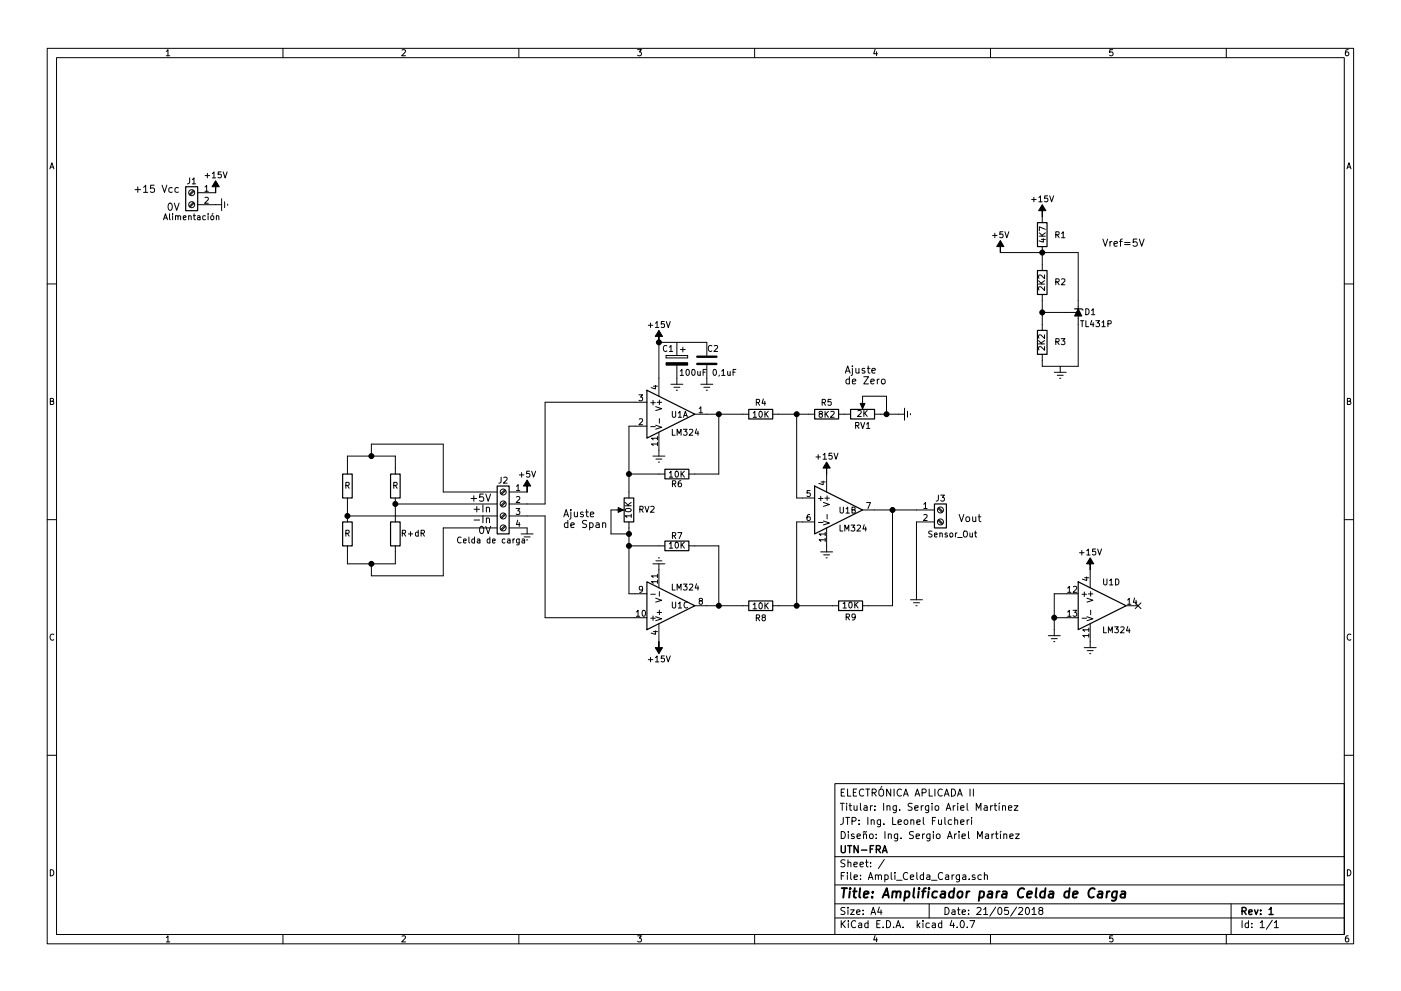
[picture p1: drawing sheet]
<svg xmlns="http://www.w3.org/2000/svg" width="297mm" height="210mm" viewBox="0 0 297 210" stroke-linecap="round" stroke-linejoin="round" font-family="sans-serif">
<g fill="none" stroke="#000" stroke-width=".21">
<path d="M10 10.3h277v189.9h-277zM12 12.2h273v186.1h-273zM35.3 10.9l.3-.4v1.3M35.3 11.8h.7M60 10.3v1.9M85.2 10.6l.5-.1 .3 .4-.8 .9h.8M110 10.3v1.9M135.2 10.5h.8l-.4 .5 .3 .1 .1 .2-.1 .4-.2 .1-.5-.1M160 10.3v1.9M185.5 10.5l-.3 .9h.8M185.9 11v.8M210 10.3v1.9"/>
<path d="M235.9 10.5h-.6v.6h.6l.1 .5-.3 .2-.4-.1M260 10.3v1.9M285.9 10.5l-.4 .1-.2 .2-.1 .8 .3 .2 .4-.1 .1-.4-.1-.2-.4-.1-.3 .3M10.6 35.8l.4-1.3 .4 1.3M10.7 35.5h.6M29.2 39.6v1.2M30.4 39.7l.5-.4v1.5M32.7 39.3h-.7l-.1 .7 .2-.1h.5l.2 .6-.3 .3-.6-.1M34.4 39.3l.5 1.5 .5-1.5M36.5 39.9l-.4-.1-.3 .3 .1 .6h.6M37.8 39.9l-.4-.1-.3 .3 .1 .6h.6M40.2 37.7v1.1l-.5 .2"/>
<path d="M40.8 38.1l.3-.4v1.3M40.8 39h.7M43.5 39.7l.3-.4v1.3M43.5 37.3h.9M44 36.8v.9M45 36.8l.4-.3v1.2M45 37.7h.7M46.9 36.5h-.6l-.1 .6h.7v.5l-.2 .1-.5-.1M47.3 36.5l.4 1.2 .5-1.2M285.6 35.8l.4-1.3 .4 1.3M285.7 35.5h.6M28.6 40.2h1.2"/>
<path d="M30.4 40.8h.9M34.7 46.6l.4-1.2 .4 1.2M34.8 46.2h.6M35.8 43.3l.2-.2a.81 .81 0 0 1 .5 .8 .81 .81 0 0 1-.5 .7l-.2-.1-.2-.5zM35.9 45.4v1l.2 .2M36.6 45.4v.1M36.6 45.8v.8M37 43.1l.5 1.5 .5-1.5M37.2 45.9l.2-.1h.3v.8M37.2 45.8v.8M37.7 45.9l.2-.1h.3l.1 .8M38.9 46.2l.5-.1v-.3h-.4l-.1 .1v.7h.5"/>
<path d="M40 45.9l.2-.1h.3v.8M40 45.8v.8M41 45.8h.5M41 42.9l-.9 .9M41 40.4l-.9 .8M41.1 45.4v1l.4 .2M41.2 43.1l-.9 .8M41.2 40.6l-.9 .8M41.9 45.8h.5v.8M41.9 43.4h5.1M41.9 40.9h3.8M42.4 46.1l-.6 .2 .2 .3h.4"/>
<path d="M43.5 42l.4-.1 .3 .3-.8 .9h.8M43.5 40.6h.7M43.6 45.8h-.4l-.2 .2 .1 .6h.5M44.1 45.4v.1M44.1 45.8v.8M44.7 45.9l.4-.1 .2 .2v.4l-.2 .2-.4-.1zM45.2 45.3l-.2 .2M45.9 45.9l.2-.1h.3v.8M45.9 45.8v.8M47 42.2v2.5M47.6 42.8v1.3M48.3 43.3v.3"/>
<path d="M210.4 50h1M210.9 49.5v.9M212.1 53.6h16.5v24.1h-7.6v-2.5M212.6 49.2h-.6v.6h.6v.5l-.2 .1-.4-.1M213.1 49.2l.4 1.2 .4-1.2M218.7 42.3h1M219.2 41.9v.9M220.2 59.6l.7 .7M220.2 41.9l.4-.4v1.3M220.2 42.8h.8M220.4 50.1h1.2M220.4 49.4l.7 .7"/>
<path d="M220.8 50.8h.8M221 46v1.2M221 52.3v5.1M221.2 50.6v.8l-.9-.3M221.5 58.3v.8l-1-.8-.3 .3 .1 .4M221.5 59.6l-.8 .5M221.6 48.7l-1.2-.6v.9M221.6 49.4l-.7 .5M222.1 41.5h-.6v.6h.6v.6l-.2 .1-.4-.1M222.6 41.5l.4 1.3 .4-1.3M223.9 49.8h.6v-.5l-.6-.1v1.2M223.9 59.8l.6-.1v-.4l-.6-.1v1.2"/>
<path d="M224.2 49.8l.4 .6M224.2 59.8l.4 .6M225.1 49.5l.3-.3v1.2M225.1 59.3l.5-.1 .2 .3-.8 .9h.8M225.1 50.4h.7M233.8 50.7l.5 1.5 .5-1.5M235.3 51.2v1M235.8 51.2l-.5 .3M236.2 51.7l.7-.1v-.3l-.5-.1-.2 .3 .1 .7h.6M237.4 51.2h.5M237.9 50.7l-.3 .2v1.3M238.4 51.5h1.2"/>
<path d="M238.4 51.9h1.2M241 50.7h-.7l-.1 .8 .3-.2 .5 .1 .1 .6-.3 .2-.6-.1M241.6 50.7l.5 1.5 .5-1.5M10 60.2h2M137.4 69h1M137.9 68.5v1M139 68.6l.3-.4v1.3M139 69.5h.7M140.8 68.2h-.6v.6h.6v.6l-.1 .1-.5-.1M141.2 75.9h4.6zM141.2 75.4h4.6zM141.2 75.4v.5z"/>
<path d="M141.3 68.2l.4 1.3 .4-1.3M141.4 73.4a.56 .56 0 0 0-.8 .5 .56 .56 0 0 0 .8 .5M141.9 73.7l.4-.4v1.3M141.9 74.6h.7M143.5 72.6v2.8M143.5 77.5v4M144.2 78.7l.4-.3v1.2M144.2 79.6h.7M144.3 74.2h1M144.8 73.7v1M145.5 78.5l.2-.1a.67 .67 0 0 1 .5 .6 .67 .67 0 0 1-.5 .6l-.3-.4zM145.8 75.4v.5z"/>
<path d="M146.8 78.5l.1-.1a.67 .67 0 0 1 .5 .6 .67 .67 0 0 1-.5 .6l-.2-.4zM147.9 78.8l.1 .8h.3l.2-.1M148.5 78.8v.8M149.1 79h.4M149.7 78.4h-.6v1.2M149.9 75.4v-2.8h-10.2v11.5M149.9 77.5v4M150.9 73.4a.56 .56 0 0 0-.7 .5 .56 .56 0 0 0 .7 .5M151.3 78.5l.2-.1a.67 .67 0 0 1 .4 .6 .67 .67 0 0 1-.4 .6l-.3-.4zM151.4 73.4l.5-.1 .2 .4-.7 .9h.7M152.5 79.6l-.1 .2M153 78.7l.4-.3v1.2"/>
<path d="M153 79.6h.7M154.3 78.8v.8h.3l.2-.1M154.8 78.8v.8M155.4 79h.5M156 78.4h-.6v1.2M179.2 79.2l.5-1.6 .5 1.6M179.3 78.7h.8M180.1 79.9v1.6M180.7 78.2v1.3l-.3 .2M180.7 77.6v.2M181.5 78.2v.9l.4 .1 .2-.2M182.1 78.2v1"/>
<path d="M183.1 79.9h1l-1 1.6h1M183.3 78.2h-.3l-.2 .2v.2l.5 .1v.4h-.5M183.9 78.2h.6M184.1 77.6v1.4l.4 .2M184.9 78.7l.7-.2-.1-.3h-.4l-.2 .2v.7h.6M220.2 60.3h1.3M220.2 73h1.3M220.2 72.3l.7 .7M221 62.5v7.6M221 66.3h7.6M221.5 73.5v.8l-1-.8-.3 .3 .1 .4M221.5 71v.8l-1-.8-.3 .3 .1 .4"/>
<path d="M221.5 60.8v.8l-1-.8-.3 .3 .1 .4M221.5 72.3l-.8 .5M223.5 79h2.6M223.9 72.5l.6-.1v-.4l-.6-.1v1.2M224.2 79.6h1.2M224.2 72.5l.4 .6M224.8 77.7v1.3M225 71.9h.8l-.5 .4 .4 .1v.6l-.1 .1-.6-.1M229.1 68h.7M229.4 68v1.3M230.2 65.5a.64 .64 0 0 1 .7 .6 .64 .64 0 0 1-.7 .7zM230.2 68v1.3h.6"/>
<path d="M231.4 65.9l.4-.4v1.3M231.4 66.8h.7M231.5 68l-.3 .9h.8M231.8 68.4v.9M232.3 68h.8l-.4 .5 .4 .1v.6l-.2 .1-.6-.1M233.6 68.4l.4-.4v1.3M233.6 69.3h.7M234.9 68.7l.6-.1 .1-.5-.7-.1v1.3M285 60.2h2M10.7 85.1h.5l.1-.5-.6-.1v1.3h.5l.2-.4-.3-.3M78.7 96.8v-2.6h15.3v10.2h11.4M112.3 100h-.6l-.1 .6h.7v.5l-.2 .1-.5-.1"/>
<path d="M112.7 100l.4 1.2 .5-1.2M135.5 83.8h.7l-.4 .4 .4 .1v.6l-.2 .1-.5-.1M135.5 88.9l.5-.1 .2 .4-.7 .9h.7M137.2 85.3h-21.6v21.6h-7.7M137.2 90.4h-3.9v15.3M138 90.5h.9M138 85.4h.9M138.4 96.8h2.6M138.5 85v.9M138.5 81.9h.9M139 81.8v.7l-1-.3M139 86.3l1.3 .4-1.3 .4"/>
<path d="M139 90.2l1.3 .4-1.3 .5M139.1 97.4h1.2M139.3 85.4h1M139.4 94.2h-1.3l.4 .4M139.4 93h-1.3l.4 .3M139.4 92.6v.7M139.4 93.8v.8M139.6 98h.2M139.7 91.7v5.1M139.8 84.9v.9M139.8 88.8v1M142.2 81.5h2.6"/>
<path d="M142.5 87.3v1l.3 .2h.2l.3-.2v-1M142.5 91.1v1.2h.7M142.9 82.2h1.2M143.4 82.8h.2M143.6 92.3v-1.2l.4 .9 .4-.9v1.2M143.8 87.6l.4-.3v1.2M143.8 88.5h.7M144.4 100v1.2M144.9 91.1h.8l-.5 .5 .4 .1v.5l-.2 .1-.5-.1M144.9 88.5l.4-1.2 .4 1.2M145 88.2h.6M145.1 100l-.7 .7"/>
<path d="M146.2 91.2l.5-.1 .2 .3-.8 .9h.8M147.3 87.9h11.4M147.7 91l-.3 .9h.8M148 91.5v.8M148.2 86.7l.4-.4v1.3M148.2 87.6h.7M148.6 81.5h2.5M149.2 82.2h1.3M149.7 82.8h.3M152.4 87.9v12.7h-6.4M159.7 87.6l.3-.3v1.2M159.7 88.5h.7"/>
<path d="M160.4 85.4l.6-.1v-.5l-.6-.1v1.3M160.7 85.4l.4 .6M161 87.4l.2-.1a.67 .67 0 0 1 .4 .6 .67 .67 0 0 1-.4 .6l-.3-.4zM161.8 84.7l-.2 .9h.7M162.2 85.1v.9M162.2 87.3v1.2M162.4 87.8l.5 .7M162.9 87.3l-.7 .7M163.8 87.9h8.9M168.9 87.9v17.8h3.8M173 96.9h1M173.5 96.5v.9"/>
<path d="M173.9 87.8l-.2-.2v-.2h.6v.3l-.5 .2-.1 .2v.3l.2 .1h.2l.3-.2-.1-.4-.2-.1M174.3 85.4l.6-.1 .1-.5-.7-.1v1.3M174.5 96.5l.4-.3v1.2M174.5 97.4h.7M174.6 85.4l.4 .6M174.9 87.3v1.2M175.1 87.8l.5 .7M175.6 87.3l-.7 .7M176.1 87.4l.5-.1 .3 .3-.8 .9h.8M176.2 84.7h-.6l-.1 .6h.7v.6l-.2 .1-.5-.1M176.4 96.2h-.6l-.1 .5h.7v.6l-.2 .1-.5-.1M176.8 96.2l.4 1.2 .5-1.2"/>
<path d="M177.8 87.9h2.5M180.1 80.5l-.4-.1-.4 .3 .2 .7h.6M180.7 80.9l.8-.1-.1-.3-.5-.1-.2 .3 .1 .7h.6M181.4 90.3l.6-.1 .1-.5-.7-.1v1.3M181.7 90.3l.4 .6M181.9 87.2l.5-.1 .2 .3-.8 1h.8M182.5 89.6l.4 1.3 .4-1.3M182.9 86.4v-2.3h5.1v3.8M183.2 87.1v1.3M183.3 87.6l.6 .8M183.7 90l.4-.4v1.3M183.7 90.9h.7"/>
<path d="M183.9 87.1l-.7 .7M184.6 80.9l.8-.1-.1-.3-.4-.1-.3 .3 .1 .7h.6M185.4 87.9h6.4M186 80.4v1.1M186.4 80.4l-.4 .3M186.9 80.6l.3-.2 .4 .2 .1 .6-.2 .2-.3 .1-.3-.2zM191.8 86.6v2.5M192.4 87.2v1.3M193 87.8v.2M224.7 80.3h.2M285.7 85.1h.5l.1-.5-.6-.1v1.3h.5l.2-.4-.3-.3M10 110.3h2"/>
<path d="M73.3 103l.6-.1 .1-.5-.7-.1v1.3M73.3 113.2l.6-.1 .1-.5-.7-.1v1.3M73.6 103l.4 .6M73.6 113.2l.4 .6M73.7 100.6v-3.8h10.1v3.8M73.7 109.5h31.7M73.7 115.8v3.8h10.1v-3.8M73.7 105.7v5M83.5 103l.6-.1 .1-.5-.7-.1v1.3M83.8 103l.4 .6M83.8 106.9h21.6M83.8 105.7v5"/>
<path d="M85.3 113.2l.6-.1 .1-.5-.7-.1v1.3M85.6 113.2l.4 .6M86.6 113.3h.9M87 112.8v1M88.7 113l-.4-.1-.2 .3 .1 .5h.5M88.7 112.5v1.3M89.3 113.2l.6-.1v-.5l-.6-.1v1.3M89.6 113.2l.4 .6M97.8 114a.56 .56 0 0 0-.8 .6 .56 .56 0 0 0 .8 .5M98.3 114.8l.6-.2-.1-.2-.3-.1-.2 .2v.6h.5M99.4 113.9v1.1l.2 .2M99.9 105.8h1.1"/>
<path d="M100.5 105.2v1.1M100.5 108h1.2M100.5 110.3h1.2M100.6 114.4l-.3-.1-.3 .3 .1 .5h.5M100.6 113.9v1.3M101.1 107.5v1.1M101.2 114.4h.5l.1 .8M101.8 114.6l-.6 .3 .1 .3 .5-.1M101.8 111.8l.3-.1a.81 .81 0 0 1 .5 .7 .81 .81 0 0 1-.5 .8l-.3-.2-.1-.4zM102.4 107.1v1.5M102.4 109.4v1.5M102.5 104.8h-.7l-.1 .8 .2-.2 .5 .1 .2 .6-.3 .2-.6-.1"/>
<path d="M103 104.8l.5 1.5 .5-1.5M103 111.7l.5 1.5 .5-1.5M103.1 107.8l.1-.1a.36 .36 0 0 1 .6 .1v.8M103.1 110.1l.1-.1a.36 .36 0 0 1 .6 .1v.8M103.1 107.6v1M103.1 109.9v1M103.9 114.4l-.4-.1-.2 .3 .1 .5h.5M103.9 113.9v1.3M104.4 114.8l.6-.2v-.2l-.4-.1-.2 .2 .1 .6h.5M105.4 112h-11.4v10.2h-15.3v-2.6M106.2 101.2v1.1l-.4 .2M106.8 101.3l.5-.1 .2 .4-.8 .9h.8"/>
<path d="M107 111.5l-.8 .8M107 109l-.8 .8M107 106.4l-.8 .9M107 103.9l-.8 .8M107.1 114.4l-.4-.1-.2 .3 .1 .5h.5M107.2 111.7l-.9 .8M107.2 109.1l-.9 .9M107.2 106.6l-.9 .8M107.2 104.1l-.9 .8M107.6 114.4h.5l.1 .8M107.9 112h3.9v1.3M107.9 109.5h7.7v21.6h21.6"/>
<path d="M107.9 104.4h3.9M108.2 114.6l-.6 .3 .1 .3 .5-.1M108.8 114.3v.9M109.1 114.3l-.3 .3M109.4 107.9h.8l-.4 .5 .4 .1v.5l-.2 .2-.6-.2M109.5 103.2l.4-.4v1.3M109.5 105.5l.5-.1 .2 .3-.8 .9h.8M109.5 104.1h.7M109.8 110.4l-.3 .9h.8M110.1 114.3l-.1 1.2-.4 .1M110.1 114.4l-.4-.1-.2 .3 .1 .5h.5M110.1 110.8v.9"/>
<path d="M110.1 100.8h1M110.5 113.3h2.5M110.6 100.3v.9M110.7 114.4h.5v.8M111.1 113.9h1.3M111.2 114.6l-.6 .3 .2 .3 .4-.1M111.6 114.5h.3M119.5 109.6l.5-1.5 .5 1.5M119.7 109.2h.7M120.4 111l-.4-.1-.3 .3 .1 .7h.6M120.4 110.4v1.5M121 108.6v1.4l-.2 .2"/>
<path d="M121 108.1v.2M121 111.4l.8-.1-.1-.3-.4-.1-.3 .2 .1 .8h.6M121.8 108.6v1h.4l.2-.1M122.4 108.6v1M123.6 108.7l-.3-.1-.2 .3v.2l.5 .1v.4h-.5M124.2 108.6h.6M124.4 108.1v1.3l.4 .2M124.4 110.5l-.6-.1-.3 .3 .1 .4 .7 .2v.5l-.2 .1h-.6M125 111l.5-.1 .3 .3-.2 .7h-.6M125 110.9v1.5M125.2 109.1l.7-.1-.1-.3-.4-.1-.2 .3v.7h.6M126.4 111h.6l.1 .9"/>
<path d="M127.1 111.3l-.7 .1a.3 .3 0 0 0 .1 .5h.6M127.8 111.1v-.1a.36 .36 0 0 1 .6 .1v.8M127.8 110.9v1M131.8 108.2h-2.3v5.1h3.8M132.6 107.3h1.2M132.6 106.6l.7 .7M132.6 108a.76 .76 0 0 1 1.2 .3 .74 .74 0 0 1-1.2-.1zM133.3 110.7v15.3h3.9M133.3 100.6h7.7M133.3 115.8h7.7M133.8 109.4h-1.2l.3 .4M133.8 109.1v.7"/>
<path d="M133.8 106.6l-.7 .5M135.7 108.1l.6-.1v-.5l-.6-.1v1.3M136 108.1l.4 .6M136.8 107.4l.4 1.3 .4-1.3M138 107.5l.5-.1 .2 .4-.8 .9h.8M138.4 119.6h2.6M139.1 119h1.2M139.6 118.4h.2M139.7 119.6v5.1M141.9 100.3l.4-.3v1.2M141.9 115.4l.4-.4v1.3M141.9 101.2h.7"/>
<path d="M141.9 116.3h.7M142.6 102.7l.6-.1v-.5l-.6-.1v1.3M142.6 113.7l.6-.1v-.5l-.6-.1v1.3M142.9 102.7l.4 .6M142.9 113.7l.4 .6M143.2 100.1l.2-.1a.67 .67 0 0 1 .5 .6 .67 .67 0 0 1-.5 .6l-.3-.4zM143.2 115.1l.2-.1a.67 .67 0 0 1 .5 .7 .67 .67 0 0 1-.5 .6l-.3-.5zM143.7 113h.9l-.6 1.3M144.4 102l-.4 .1-.2 .2v.7l.2 .3 .4-.2v-.6h-.4l-.2 .2M144.4 115v1.3M144.6 100.5l.5 .7M144.6 115.6l.5 .7"/>
<path d="M145.1 115l-.7 .7M146 115.8h6.4v12.7M171.7 109.2h-.4l-.2 .3v.7l.2 .2 .5-.1-.1-.6-.4-.1-.2 .3M171.8 104.1h-.7v.6h.7v.5l-.2 .2-.5-.2M172.7 110.7h-3.8v17.8M173.5 105.8h1M173.5 110.8h1M174 117.1h2.5M174 105.3v.9M174.1 102.3h.9M174.5 102.1v.7l-.9-.2M174.6 106.6l1.2 .4-1.2 .4"/>
<path d="M174.6 110.5l1.2 .5-1.2 .4M174.6 117.7h1.3M174.9 105.7h.9M175 114.5h-1.3l.3 .4M175 113.3h-1.3l.3 .4M175 112.9v.8M175 114.2v.7M175.1 118.4h.3M175.3 100.6v3.8M175.3 112v5.1M175.4 105.2v1M175.4 109.1v1"/>
<path d="M178.1 107.6v1l.2 .3h.3l.2-.3v-1M178.1 111.4v1.3h.6M179.1 112.7v-1.3l.5 .9 .4-.9v1.3M179.4 107.9l.3-.3v1.3M179.4 108.9h.7M180.4 111.4h.8l-.4 .5 .4 .1v.5l-.2 .2-.6-.2M180.6 108.2l.7-.1v-.4l-.7-.1v1.3h.5l.3-.5-.3-.2M181.7 111.5l.5-.1 .2 .4-.7 .9h.7M182.9 108.2h15.2M183.2 111.3l-.2 .9h.7M183.5 111.8v.9M183.7 106.6h.9l-.6 1.3"/>
<path d="M189.2 108.2v20.3h-6.3M195.9 107l.3-.4v1.3M195.9 109.3l.4-.1 .3 .3-.8 .9h.8M195.9 107.9h.7M197.6 112.7h-.6v.5a.54 .54 0 0 1 .6 .6l-.2 .1h-.5M198.1 113.5l.6-.1v-.2l-.4-.1-.2 .2 .1 .6h.5M198.1 110.7h-3.8v16.5M198.9 110.4l.8 .8M198.9 107.9l.8 .8M199 105l-.1 1.1-.4 .2M199 110.2l.9 .9M199 107.7l.9 .8"/>
<path d="M199.3 113.2l.1-.1 .3 .1 .1 .7M199.3 113.1v.8M199.4 105h.8l-.4 .5 .4 .1v.6l-.2 .1-.6-.1M200.8 113.2l-.3-.1-.1 .2v.2l.4 .1v.3h-.4M201.4 113.2l.4-.1 .2 .2v.4l-.2 .2-.4-.1zM202.6 113.1v.8M202.9 113.1l-.3 .2M203 114h1M203.4 109.1l.5 1.6 .5-1.6M204.3 112.8l.2-.1h.4l.2 .8a.42 .42 0 0 1-.2 .4 .42 .42 0 0 1-.5 0l-.1-.4zM204.9 109.8l.2-.2 .4 .2 .1 .6-.2 .2-.3 .1-.2-.2zM205.6 113.1l.1 .8h.3l.2-.1"/>
<path d="M206.2 113.1v.8M206.2 109.6l.1 1 .4 .1 .2-.2M206.6 113.1h.5M206.8 112.7v1l.3 .2M206.9 109.6v1.1M207.4 109.6h.6M207.6 109.1v1.4l.4 .2M228.9 117.3h.9M229.4 116.8v.9M230.4 116.8l.4-.3v1.2M230.4 117.7h.7M232.3 116.5h-.6l-.1 .6h.7v.5l-.2 .1-.5-.1"/>
<path d="M232.7 116.5l.4 1.2 .5-1.2M285 110.3h2M11.4 134.6a.58 .58 0 0 0-.8 .6 .58 .58 0 0 0 .8 .5M134.9 129.8l.4-.3v1.3M134.9 130.8h.7M136.2 124.9l-.2 .3-.4-.1v-.6l.4-.1 .2 .2v.8l-.3 .3h-.3M136.2 129.6l.2-.1a.67 .67 0 0 1 .5 .6 .67 .67 0 0 1-.5 .7l-.3-.5zM137.4 139.9h1M137.9 139.5v.9M138 126.1h.9M138 131.2h.9M138.5 130.7v.9"/>
<path d="M138.5 134h.9M139 133.8v.8l-1-.3M139 139.5l.3-.3v1.2M139 130.9l1.3 .4-1.3 .4M139 126.9l1.3 .4-1.3 .5M139.3 129.9h1M139.4 123.4h-1.3l.4 .4M139.4 122.2h-1.3l.4 .3M139.4 121.8v.7M139.4 123.1v.7M139.7 132.3v3.8M139.8 125.5v1"/>
<path d="M139.8 129.5v.9M140.8 139.2h-.6v.5h.6v.6l-.1 .1-.5-.1M141.3 139.2l.4 1.2 .4-1.2M142.5 127.7v1l.3 .3h.2l.3-.3v-1M142.5 123.9v1.3h.7M143.6 125.2v-1.3l.4 .9 .4-.9v1.3M143.8 128.1l.4-.4v1.3M143.8 129h.7M144.9 123.9h.8l-.5 .5 .4 .1v.6l-.2 .1-.5-.1M145.8 127.8a.56 .56 0 0 0-.8 .6 .56 .56 0 0 0 .8 .5M146.2 124l.5-.1 .2 .4-.8 .9h.8M147.3 128.5h11.4"/>
<path d="M147.7 123.8l-.3 1h.8M148 124.3v.9M148.5 127.5l-.3-.3 .1-.2h.6v.3l-.6 .2-.1 .2 .1 .4 .2 .1h.2l.2-.2v-.4l-.2-.1M159.7 128.3l.3-.4v1.3M159.7 129.2h.7M160.4 131.1l.6-.1v-.4l-.6-.2v1.3M160.7 131.1l.4 .6M161 128l.2-.1a.67 .67 0 0 1 .4 .6 .67 .67 0 0 1-.4 .7l-.3-.5zM161.8 131l-.2-.2v-.2h.6v.3l-.5 .1-.1 .2v.4l.2 .1h.3l.2-.2-.1-.4-.1-.1M162.2 127.9v1.3M162.4 128.4l.5 .8M162.9 127.9l-.7 .7"/>
<path d="M163.8 128.5h14M178.7 128.1l.4-.4v1.3M178.7 129h.8M179.4 130.9h.6l.1-.5-.7-.1v1.2M179.7 130.9l.4 .6M180.1 127.8l.1-.1a.67 .67 0 0 1 .5 .7 .67 .67 0 0 1-.5 .6l-.2-.5zM181.2 127.7v1.3M181.3 130.8l-.2 .3-.4-.1v-.6l.4-.1 .2 .2v.7l-.3 .3h-.3M181.4 128.3l.5 .7M181.9 127.7l-.7 .7M193 127.2h2.6M193.7 127.9h1.2"/>
<path d="M194.2 128.5h.2M222.2 134.9h2.6M222.9 135.5h1.3M223.4 136.1h.2M223.5 131.1h5.1M226.4 124.8l.3-.4v1.3M226.4 129.8l.3-.3v1.3M226.4 130.8h.7M226.4 125.7h.7M227.5 129.5h.8l-.4 .5 .3 .1v.5l-.1 .2-.6-.2M227.6 124.5l.5-.1 .2 .4-.8 .9h.8M228.6 126h-5.1v8.9"/>
<path d="M229.4 126.1h1M229.4 131.2h1M229.9 137.4h2.5M229.9 125.6v1M230 122.6h.8M230.4 122.4v.8l-.9-.3M230.5 126.9l1.2 .4-1.2 .5M230.5 130.9l1.2 .4-1.2 .4M230.5 138h1.3M230.8 126h.9M230.8 134.8h-1.2l.3 .4M230.8 133.6h-1.2l.3 .4"/>
<path d="M230.8 133.3v.7M230.8 134.5v.7M231 138.7h.3M231.1 120.9v3.8M231.1 132.3v5.1M231.2 125.5v1M231.2 129.5v.9M234 122.8v1l.2 .3h.3l.2-.3v-1M234 133v1.3h.6M235 134.3v-1.3l.4 .9 .4-.9v1.3M235.3 123.2l.3-.4v1.3M235.3 124.1h.7"/>
<path d="M236.3 133h.8l-.4 .5 .4 .1v.5l-.2 .2-.6-.2M236.5 122.8a.64 .64 0 0 1 .7 .7 .64 .64 0 0 1-.7 .6zM237.6 133.1l.5-.1 .2 .3-.8 1h.8M238.8 128.5h2.5M239.1 127.3l.3-.4v1.3M239.1 128.2h.7M239.1 132.9l-.3 .9h.8M239.4 133.4v.9M240.6 126.9l-.3 .9h.7M240.7 127.9l1.2 1.2M240.9 127.3v.9M241.9 127.9l-1.2 1.2"/>
<path d="M286.4 134.6a.58 .58 0 0 0-.8 .6 .58 .58 0 0 0 .8 .5M139 140.4h.7M10 160.2h2M177 166.3h108v32h-108zM178.2 170.4h.8M178.4 176.4a.76 .76 0 0 1 .8 .8 .76 .76 0 0 1-.8 .7zM178.4 168.1h.5M178.6 170.4v1.5M178.8 173.4l-.1 1.3-.5 .2M179.1 167.4h-.7v1.5h.7M179.3 173.4h.8M179.5 170.4v.2"/>
<path d="M179.5 170.9v1M179.7 167.4v1.5h.7M179.7 173.4v1.5M179.9 176.4v.2M179.9 176.9v1M180 170.9h.6M180.2 170.4v1.3l.4 .2M180.6 174.2l.8-.1 .1-.2-.1-.3-.2-.2h-.6v1.5M180.9 168.1h.5M181.1 177l-.4-.1-.2 .2 .1 .3 .5 .1v.3h-.6M181.1 170.9l.1 1h.3l.2-.1M181.6 167.4h-.7v1.5h.7"/>
<path d="M181.7 177.4l.7-.1v-.3l-.5-.1-.2 .2 .1 .7h.6M181.7 170.9v1M182.1 174.8v.1M182.1 174v.1M182.4 170.4v1.3l.2 .2M183.1 177.1l.2-.2 .4 .1v.9M183.1 176.9v1M183.1 167.6a.71 .71 0 0 0-1 .5 .71 .71 0 0 0 .8 .8l.2-.1M183.2 171h.6v.9M183.6 167.4h.8M183.7 176.4l-.2 .2-.3-.2-.2 .2M183.8 171.3l-.7 .3 .3 .3h.4"/>
<path d="M184 167.4v1.5M184 173.4v1.5M184.4 177.1l.2-.2 .5 .2v.5l-.1 .2-.4 .1-.2-.1zM184.6 170.9v1M184.7 174.1l.2-.2 .4 .1v.9M184.7 173.9v1M184.9 168.2l.7-.1 .2-.2-.1-.3-.2-.2h-.6v1.5M185 170.9l-.4 .3M185.3 168.2l.5 .7M185.5 171.8v.1M185.5 171v.1M185.8 177.8v.1"/>
<path d="M185.8 177v.1M186.6 167.5l.1-.1a.53 .53 0 0 1 .7 .5v.5a.51 .51 0 0 1-.8 .4 .99 .99 0 0 1 0-1.3zM186.7 173.9l-.1 1.4-.2 .1h-.3M186.7 174l-.4-.1-.3 .3 .1 .6 .2 .1 .4-.1M187 166.8l-.2 .3M187.4 170.4v1.5M187.4 174.8v.1M187.6 176.4v1.5M188.1 171.1l.2-.2 .3 .1 .1 .9M188.1 170.9v1M188.3 177.1l.2-.2 .4 .1 .1 .9M188.3 176.9v1"/>
<path d="M188.8 167.4v1.5l-.8-1.5v1.5M189.3 173.4v1.5h.7M189.6 167.4v1.5M190 170.9v1.4l-.2 .1h-.4M190 171l-.4-.1-.3 .3 .1 .6 .2 .1h.4M190.3 176.9v1.4l-.3 .1h-.3M190.3 177l-.4-.1-.3 .3 .1 .6 .2 .1 .4-.1M190.4 174.4l.7-.1v-.3l-.5-.1-.2 .2 .1 .7h.6M190.8 171.8v.1M191 177.8v.1M191.1 167.6a.71 .71 0 0 0-1 .5 .71 .71 0 0 0 .8 .8l.2-.1M191.6 168.9l.4-1.5 .6 1.5"/>
<path d="M191.7 168.5h.7M191.8 174.1l.2-.2 .4 .2 .1 .5-.1 .2-.4 .1-.2-.1zM193.1 174.1l.2-.2 .4 .1 .1 .9M193.1 173.9v1M193.4 170.5l-.6-.1-.3 .3 .1 .3 .7 .4v.4l-.2 .1h-.6M193.7 176.5l-.6-.1-.3 .3 .1 .3 .7 .4v.4l-.2 .1-.6-.1M194 171.4l.7-.1-.1-.3-.4-.1-.2 .2v.8h.6M194 168.9l.5-1.5 .5 1.5M194.1 168.5h.7M194.2 177.4l.7-.1v-.3l-.4-.1-.3 .2 .1 .7h.6M194.4 174.4l.7-.1-.1-.3-.4-.1-.2 .2 .1 .7h.5M195.3 170.9v1"/>
<path d="M195.5 168.2l.7-.1 .2-.2-.1-.3-.2-.2h-.6v1.5M195.6 176.9v1M195.8 173.4v1.3l.2 .2M195.8 170.9l-.5 .3M196 176.9l-.4 .3M196.9 170.9l-.1 1.4-.2 .1h-.3M196.9 171l-.4-.1-.3 .3 .1 .6 .2 .1h.4M197 167.4v1.5h.7M197.2 176.9l-.1 1.4-.2 .1h-.4M197.2 177l-.5-.1-.2 .3v.6l.2 .1 .5-.1M197.6 170.4v.2M197.6 170.9v1"/>
<path d="M197.7 174.1h.5M197.9 176.4v.2M197.9 176.9v1M198.2 167.4v1.5M198.3 171.1l.2-.2 .5 .2v.5l-.1 .3h-.4l-.2-.1zM198.4 173.4h-.7v1.5M198.6 177.1l.2-.2 .4 .2 .1 .5-.1 .2-.4 .1-.2-.1zM199 173.9l.1 .9 .3 .1 .2-.1M199.6 173.9v1M199.8 167.6a.71 .71 0 0 0-1 .5 .71 .71 0 0 0 .7 .8l.3-.1M200.2 168.9l.5-1.5 .5 1.5M200.3 173.4v1.3l.2 .2"/>
<path d="M200.4 168.5h.7M200.6 171.9l.5-1.5 .5 1.5M200.7 171.5h.7M200.9 177.9l.5-1.5 .5 1.5M201 177.5h.7M201.7 167.4a.76 .76 0 0 1 .9 .8 .76 .76 0 0 1-.9 .7zM201.8 174l-.5-.1-.3 .3 .1 .6 .2 .1 .5-.1M202.1 170.9v1M202.4 176.9v1M202.4 174.1l.2-.2 .4 .1v.9M202.4 173.4v1.5M202.5 170.9l-.4 .3"/>
<path d="M202.8 176.9l-.4 .3M203 168.9l.5-1.5 .5 1.5M203 170.4v.2M203 170.9v1M203.1 168.5h.8M203.3 176.4v.2M203.3 176.9v1M203.7 174.4l.7-.1-.1-.3-.4-.1-.2 .2 .1 .7h.5M203.7 171.4l.7-.1-.1-.3-.4-.1-.2 .2 .1 .8h.5M204 177.4l.7-.1-.1-.3-.4-.1-.2 .2v.7h.6M205.1 170.4v1.3l.2 .2M205.1 173.9v1"/>
<path d="M205.3 176.4v1.3l.2 .2M205.5 173.9l-.4 .3M205.7 167.4v1.5M206 173.4v.2M206 173.9v1M206.4 167.4v1.5M207 171.9v-1.5l.5 1.1 .5-1.1v1.5M207.3 177.9v-1.5l.5 1.1 .5-1.1v1.5M208.7 171h.6v.9M209 177h.5l.1 .9M209.3 171.3l-.7 .3 .2 .3h.5M209.6 177.3l-.7 .3 .2 .3 .5-.1"/>
<path d="M210 170.9v1M210.3 176.9v1M210.5 170.9l-.5 .3M210.7 176.9l-.4 .3M210.8 170.9h.5M211 170.4v1.3l.3 .2M211 176.9h.6M211.3 176.4v1.3l.3 .2M211.8 170.9v1M212 170.4l-.2 .2M212.1 176.9v1M212.3 176.3l-.3 .3"/>
<path d="M212.5 171.1l.3-.2 .3 .1 .1 .9M212.5 170.9v1M212.8 177.1l.2-.2 .4 .1 .1 .9M212.8 176.9v1M213.8 171.4l.7-.1v-.3l-.5-.1-.2 .2 .1 .8h.6M214.1 177.4l.7-.1v-.3l-.5-.1-.2 .2 .1 .7h.6M215 170.9h.8l-.8 1h.8M215.3 176.9h.8l-.8 1h.8M285 160.2h2M10.7 184.5a.65 .65 0 0 1 .7 .7 .65 .65 0 0 1-.7 .6zM35.3 198.9l.3-.4v1.3M35.3 199.8h.7"/>
<path d="M60 198.3v1.9M85.2 198.6l.5-.1 .3 .4-.8 .9h.8M110 198.3v1.9M135.2 198.5h.8l-.4 .5 .3 .1 .1 .2-.1 .4-.2 .1-.5-.1M160 198.3v1.9M177 194.8h108M177 191.8h108M177 187.8h108M177 181.8h108M178.4 195.3v1.5M178.4 185.8h.5M178.6 196l.6 .8"/>
<path d="M179.1 185.1h-.7v1.5M179.1 192.6l-.5-.1-.3 .3 .1 .3 .7 .4v.4l-.2 .1-.6-.1M179.1 182.5l-.5-.1-.3 .3 .1 .3 .7 .4v.4l-.2 .1-.6-.1M179.2 195.3l-.8 .9M179.7 185.1v.2M179.7 185.6v1M179.8 192.5v.2M179.8 183.1l.2-.2 .4 .1v.9M179.8 182.4v1.5M179.8 193v1M179.9 195.3v.2M179.9 195.8v1"/>
<path d="M180.3 193h.8l-.8 1h.8M180.4 185.1v1.3l.2 .2M181.1 183.4l.7-.1-.1-.3-.4-.1-.2 .2v.7h.6M181.1 186.1l.7-.1-.1-.3-.4-.1-.2 .2 .1 .7h.5M181.4 195.5a.71 .71 0 0 0-1 .5 .71 .71 0 0 0 .8 .8l.2-.1M181.6 193.5l.7-.1v-.3l-.4-.1-.3 .2 .1 .7h.6M182.1 195.9h.6v.9M182.3 183.4l.8-.1-.1-.3-.4-.1-.3 .2 .1 .7h.6M182.4 186.5v.1M182.4 185.7v.1M182.7 196.2l-.7 .3 .2 .3 .5-.1M183 193.9v.1"/>
<path d="M183 193.1v.1M183.5 182.9h.6M183.7 182.4v1.3l.4 .2M184 195.9l-.4-.1-.3 .3 .1 .6 .2 .1 .4-.1M184 195.3v1.5M184.1 186.6l.5-1.5 .5 1.5M184.2 186.2h.7M184.6 183.8v.1M184.6 183v.1M184.7 194l.4-1.5 .5 1.5M184.8 193.6h.7M185.5 198.5l-.3 .9h.8"/>
<path d="M185.6 185.7l.2-.1 .4 .1v.9M185.6 185.6v1M185.9 199v.8M185.9 196h.5M186.2 185.8l.3-.2 .3 .1 .1 .9M186.4 192.5l-.3 1h.9M186.6 195.3h-.7v1.5h.7M186.8 193v1M187.2 196.7v.1M187.5 182.3l-1.3 2M187.6 185.7l.4-.1 .3 .3-.1 .6h-.6M187.6 185.6v1.5"/>
<path d="M188 195.3a.76 .76 0 0 1 .8 .8 .76 .76 0 0 1-.8 .7zM189 185.1v1.3l.2 .2M189.5 196.7v.1M189.7 185.1v.2M189.7 185.6v1M190 196.8l.4-1.5 .6 1.5M190.1 196.4h.7M190.1 186.8h1.1M191.5 196.7v.1M192.5 185.3a.71 .71 0 0 0-1 .5 .71 .71 0 0 0 .7 .8l.3-.1M193 186.1l.7-.1v-.3l-.5-.1-.2 .2 .1 .7h.6M194.4 185.1v1.3l.2 .2"/>
<path d="M194.5 195.3v1.5M194.6 196.3l.4 .5M195 195.8l-.5 .6M195.7 195.3v.2M195.7 195.8v1M195.8 185.7l-.4-.1-.3 .3 .1 .6 .2 .1 .4-.1M195.8 185.1v1.5M196.5 185.7h.6l.1 .9M197 191.8v3M197 195.9l-.4-.1-.3 .3 .1 .6 .2 .1 .4-.1M197.2 186l-.8 .3 .3 .3 .5-.1M197.5 186.8h1.2"/>
<path d="M197.7 195.9h.6v.9M198.3 196.2l-.7 .3 .2 .3 .5-.1M199.7 195.9l-.5-.1-.2 .3v.6l.2 .1 .5-.1M199.7 195.3v1.5M199.9 185.3a.71 .71 0 0 0-1 .5 .71 .71 0 0 0 .7 .8l.3-.1M200.4 192.5a.76 .76 0 0 1 .8 .8 .76 .76 0 0 1-.8 .7zM200.5 185.7h.6v.9M201.1 186l-.7 .3 .3 .3 .4-.1M201.8 195.2l-.4 1.1h1M201.9 193.1h.5l.1 .9M201.9 185.6v1M202.2 195.8v1"/>
<path d="M202.3 185.6l-.4 .3M202.5 193.4l-.7 .3 .2 .3 .5-.1M202.9 196.7v.1M203 193h.6M203.2 192.5v1.3l.4 .2M203.4 185.6v1.4l-.3 .1-.3-.1M203.4 185.7l-.4-.1-.3 .3 .1 .6 .2 .1 .4-.1M203.8 195.4l.1-.1a.8 .8 0 0 1 .6 .8 .8 .8 0 0 1-.6 .7 .97 .97 0 0 1-.1-1.4zM204 193.5l.7-.1-.1-.3-.4-.1-.2 .2 .1 .7h.5M204.1 185.7h.6l.1 .9M204.8 186l-.7 .3 .2 .3 .5-.1M205.1 196.7v.1"/>
<path d="M205.4 193.9v.1M205.4 193.1v.1M205.5 186.5v.1M205.6 195.3h1.1l-.7 1.5M206.7 185.7l-.4-.1-.2 .2 .1 .2 .5 .2v.3h-.6M207.1 192.7l.6-.2 .3 .5-.9 1h.9M208.1 185.7l-.5-.1-.3 .3 .1 .6 .2 .1 .5-.1M208.6 193l.4-.5v1.5M208.6 194h.8M208.7 185.7l.2-.1 .4 .1v.9M208.7 185.1v1.5M210 198.3v1.9"/>
<path d="M211.1 192.5l-1.2 1.9M211.7 192.7l.2-.2a.8 .8 0 0 1 .5 .8 .8 .8 0 0 1-.5 .7l-.3-.5zM213.8 192.5h-.7l-.1 .7h.7l.1 .2v.5l-.2 .1-.6-.1M215.5 192.5l-1.2 1.9M216 192.7l.6-.2 .2 .5-.9 1h.9M217.6 192.7l.2-.2a.8 .8 0 0 1 .5 .8 .8 .8 0 0 1-.5 .7l-.4-.5zM218.8 193l.5-.5v1.5M218.8 194h.9M220.5 193.2l-.3-.3 .1-.2 .2-.2 .5 .1 .1 .2-.1 .2-.5 .2-.3 .3v.2l.3 .3h.3l.3-.3v-.2l-.3-.3M235.9 198.5h-.6v.7l.6-.1 .1 .5-.3 .2-.4-.1M260 198.3v1.9M261 191.8v6.5"/>
<path d="M263.3 195.3v1.5M264.7 195.9l-.4-.1-.3 .3 .1 .6 .2 .1 .4-.1M264.7 195.3v1.5M265.4 196.7v.1M265.4 195.9v.1M267.2 195.8l.4-.5v1.5M267.2 196.8h.8M269.7 195.2l-1.2 2M270.2 195.8l.4-.5v1.5M270.2 196.8h.8M285.7 184.5a.65 .65 0 0 1 .7 .7 .65 .65 0 0 1-.7 .6zM285.9 198.5l-.4 .1-.2 .3-.1 .7 .3 .2 .4-.1 .1-.4-.1-.2-.4-.1-.3 .3"/>
<circle cx="40.6" cy="40.9" r=".63"/>
<circle cx="40.6" cy="43.4" r=".63"/>
<circle cx="106.7" cy="112" r=".63"/>
<circle cx="106.7" cy="106.9" r=".63"/>
<circle cx="106.7" cy="109.5" r=".63"/>
<circle cx="106.7" cy="104.4" r=".63"/>
<circle cx="199.4" cy="110.7" r=".63"/>
<circle cx="199.4" cy="108.2" r=".63"/>
</g>
<g fill="none" stroke="#000" stroke-width=".3">
<path d="M178.4 179.4v1.2l.2 .3h.3l.3-.3v-1.2M179.7 179.4h.9M180.1 179.4v1.5M181.9 179.4v1.5l-.8-1.5v1.5M185.2 179.4h-.7v1.5M182.7 180.4h1.1M184.5 180.1h.5M185.8 180.2l.7-.1 .2-.2-.1-.3-.2-.2h-.6v1.5M186.2 180.2l.5 .7M187.1 180.9l.5-1.5 .5 1.5M187.2 180.5h.7M263.3 193.3l.8-.1 .1-.2-.1-.3-.2-.2h-.6v1.5"/>
<path d="M263.7 193.3l.5 .7M264.8 193.5l.7-.1-.1-.3-.4-.1-.2 .2v.7h.6M266 193l.3 1 .4-1M267.3 193.9v.1M267.3 193.1v.1M269.1 193l.4-.5v1.5M269.1 194h.8"/>
</g>
<g fill="none" stroke="#000" stroke-width=".41">
<path d="M178.5 188.4h1.1M179 188.4l-.2 2M180.2 189.1l-.2 1.3M180.3 188.4l-.1 .2 .2-.1-.1-.1-.1 .2M180.9 189.1h.7M181.2 188.4l-.2 1.8 .1 .1 .4 .1M182.4 188.4l-.2 1.8 .2 .2M183.2 189.8l.9-.2v-.4l-.6-.1-.3 .3v.9h.7M184.9 190.3v.1M185.1 189.2l-.1 .2-.1-.1 .2-.1-.1 .2M187.1 190.4l.9-2 .4 2M187.4 189.9h.9"/>
<path d="M189.3 189.3l.3-.2 .4 .1v1.2M189.3 189.1l-.2 1.3M190.1 189.4a.52 .52 0 0 1 .8-.2v1.2M191.9 189.2l.6-.1 .3 .2-.1 1a.67 .67 0 0 1-.9 0M191.9 189.1l-.2 2M193.8 188.4l-.2 1.8 .3 .2M194.8 189.1l-.2 1.3M194.9 188.4l-.1 .2 .2-.1-.1-.1-.1 .2M195.5 189.1h.7M196.3 188.4l-.4 .1-.1 .2-.2 1.7M196.9 189.1l-.2 1.3M197 188.4v.2l.1-.1-.1-.1v.2"/>
<path d="M198.7 189.2l-.2-.1a.67 .67 0 0 0-.8 .4v.8l.3 .1 .6-.1M199.6 189.2h.8l-.1 1.2M200.4 189.6l-.7 .1a.4 .4 0 0 0-.3 .3 .4 .4 0 0 0 .2 .4l.7-.1M202.3 189.2l-.2-.1a.67 .67 0 0 0-.9 .4v.8l.3 .1 .6-.1M202.3 188.4l-.2 2M203.2 189.3l.3-.2 .5 .2v.8l-.4 .3-.6-.1zM205 189.1l-.1 1.3M205.6 189.1l-.4 .1-.2 .3M207.8 189.2l.5-.1 .3 .2-.1 1a.67 .67 0 0 1-.9 0M207.8 189.1l-.3 2M209.6 189.2h.7v1.2M210.4 189.6l-.7 .1a.4 .4 0 0 0-.3 .3 .4 .4 0 0 0 .2 .4l.7-.1"/>
<path d="M211.4 189.1l-.2 1.3M211.9 189.1l-.3 .1-.3 .3M212.6 189.2h.8l-.1 1.2M213.4 189.6l-.7 .1a.4 .4 0 0 0-.3 .3 .4 .4 0 0 0 .2 .4l.7-.1M217.1 188.6a.87 .87 0 0 0-1 0 .87 .87 0 0 0-.3 1 .69 .69 0 0 0 .3 .8 .69 .69 0 0 0 .8-.1M217.8 189.8l1-.2-.1-.4h-.7l-.3 1 .3 .2 .6-.1M219.8 188.4l-.2 1.8 .2 .2M221.6 189.2l-.2-.1a.67 .67 0 0 0-.8 .4v.8l.3 .1 .5-.1M221.7 188.4l-.3 2M222.5 189.2h.8l-.1 1.2M223.3 189.6l-.7 .1a.4 .4 0 0 0-.3 .3 .4 .4 0 0 0 .3 .4l.6-.1M226.7 189.2l-.2-.1a.67 .67 0 0 0-.8 .4v.8l.3 .1 .6-.1"/>
<path d="M226.8 188.4l-.2 2M227.5 189.8l1-.2-.1-.4-.6-.1-.3 .3v.9h.8M232.1 188.6a.87 .87 0 0 0-1 0 .87 .87 0 0 0-.3 1 .69 .69 0 0 0 .3 .8 .69 .69 0 0 0 .8-.1M232.9 189.2h.8l-.1 1.2M233.7 189.6l-.7 .1a.4 .4 0 0 0-.3 .3 .4 .4 0 0 0 .2 .4l.7-.1M234.7 189.1l-.1 1.3M235.3 189.1l-.4 .1-.2 .3M236.8 189.1l-.3 1.8a.53 .53 0 0 1-.8 .1M236.8 189.2l-.2-.1a.67 .67 0 0 0-.8 .4v.8l.3 .1 .6-.1M237.8 189.2h.7v1.2M238.6 189.6l-.7 .1a.4 .4 0 0 0-.3 .3 .4 .4 0 0 0 .2 .4l.7-.1"/>
</g>
<g fill="none" stroke="#000" stroke-width=".25">
<path d="M39.4 39.6h2.5v5.1h-2.5zM220 47.2h2v5.1h-2zM220 57.4h2v5.1h-2zM220 70.1h2v5.1h-2zM227.8 65.5h1.6l.2 .3M137.2 82.8l10.1 5.1-10.1 5.1zM141 99.6h5v2h-5zM158.7 86.9h5.1v2h-5.1zM172.7 86.9h5.1v2h-5.1zM180.3 86.9h5.1v2h-5.1zM72.6 100.6h2.1v5.1h-2.1zM72.6 110.7h2.1v5.1h-2.1z"/>
<path d="M82.8 100.6h2v5.1h-2zM82.8 110.7h2v5.1h-2zM105.4 103.1h2.5v10.2h-2.5zM132.3 105.7h2.1v5h-2.1zM141 114.8h5v2h-5zM172.7 103.1l10.2 5.1-10.2 5.1zM198.1 106.9h2.6v5.1h-2.6zM137.2 123.4l10.1 5.1-10.1 5.1zM158.7 127.5h5.1v2h-5.1zM177.8 127.5h5.1v2h-5.1zM228.6 123.4l10.2 5.1-10.2 5.1z"/>
</g>
<path d="M45.7 38.3l.8 1.3h-.8v1.3v-1.3h-.7zM212.1 51l.8 1.3h-.8v1.3v-1.3h-.8zM221 43.4l.7 1.3h-.7v1.3v-1.3h-.8zM139.7 70.1l.8 1.3h-.8v1.2v-1.2h-.8zM141.2 77h4.6v.5h-4.6zM228.6 65.5l.8 1.6h-1.6zM182.4 85.6h1l-.5 1.1zM111.8 101.8l.7 1.3h-.7v1.3v-1.3h-.8zM131.1 107.7l1.1 .5-1.1 .5zM175.3 98l.7 1.3h-.7v1.3v-1.3h-.8zM139.7 136.1v1.3h.8l-.8 1.3-.8-1.3h.8zM231.1 118.4l.8 1.2h-.8v1.3v-1.3h-.7z" fill="#000" stroke="#000" stroke-width=".21"/>
<g fill="#000" stroke="#000" stroke-width=".25">
<circle cx="221" cy="53.6" r=".51"/>
<circle cx="139.7" cy="72.6" r=".51"/>
<circle cx="221" cy="66.3" r=".51"/>
<circle cx="78.7" cy="96.8" r=".51"/>
<circle cx="152.4" cy="87.9" r=".51"/>
<circle cx="168.9" cy="87.9" r=".51"/>
<circle cx="188" cy="87.9" r=".51"/>
<circle cx="73.7" cy="109.5" r=".51"/>
<circle cx="78.7" cy="119.6" r=".51"/>
<circle cx="83.8" cy="106.9" r=".51"/>
<circle cx="133.4" cy="115.8" r=".51"/>
<circle cx="133.4" cy="113.3" r=".51"/>
<circle cx="133.4" cy="100.6" r=".51"/>
<circle cx="189.2" cy="108.2" r=".51"/>
<circle cx="152.4" cy="128.5" r=".51"/>
<circle cx="168.9" cy="128.5" r=".51"/>
<circle cx="223.5" cy="131.1" r=".51"/>
</g>
<path d="M147.8 77.2h4.1M147.8 75.7h4.1" fill="none" stroke="#000" stroke-width=".51"/>
</svg>
